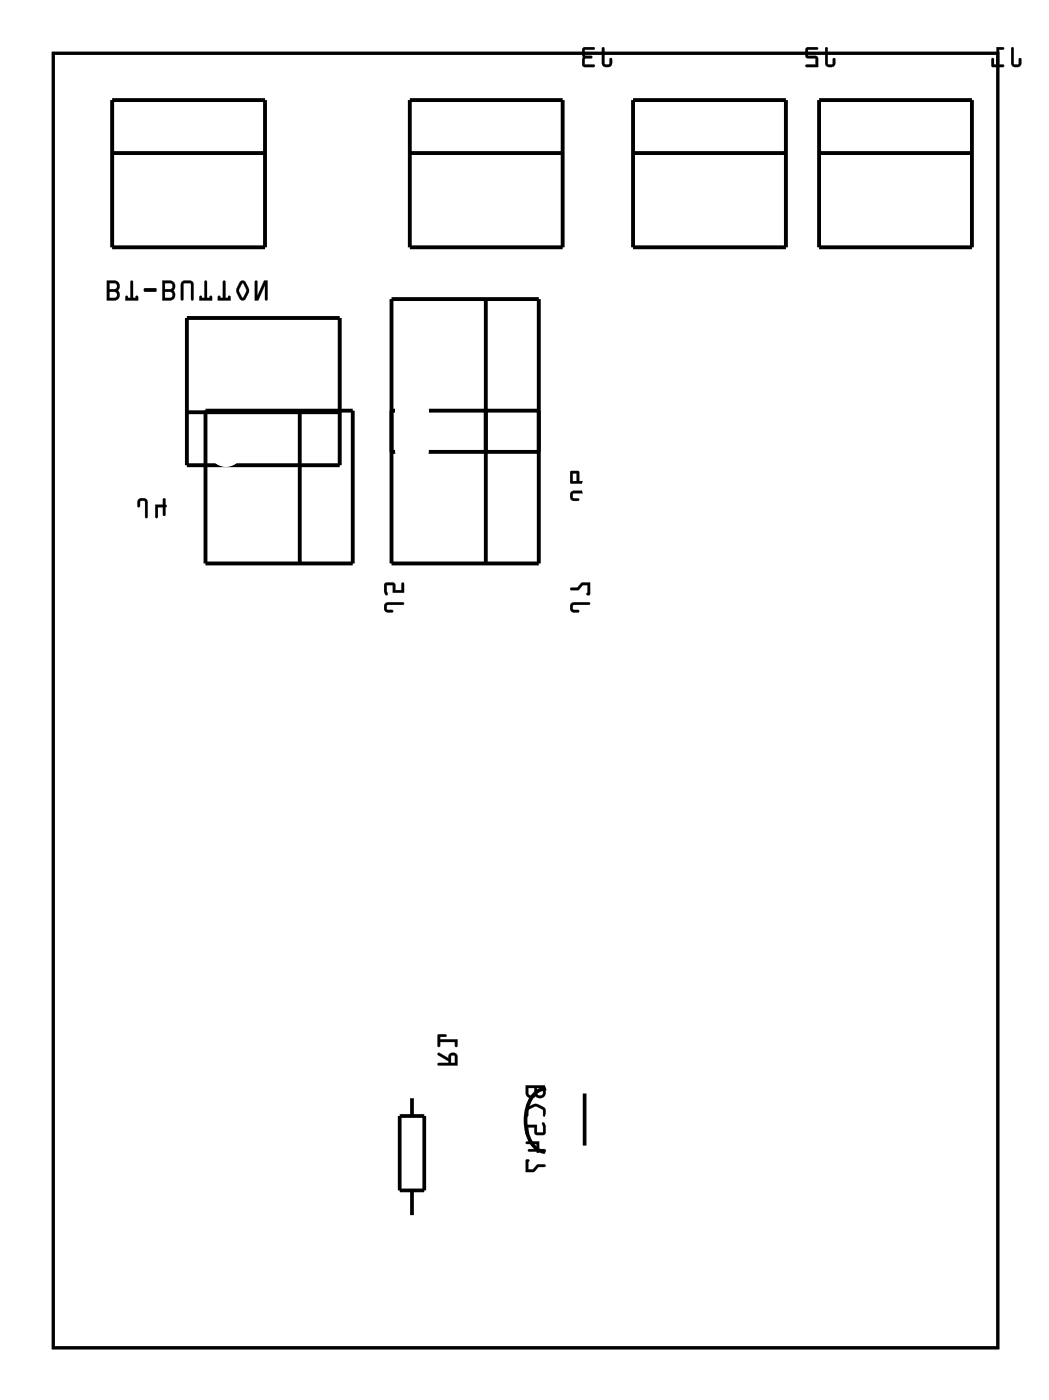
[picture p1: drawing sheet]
<svg xmlns="http://www.w3.org/2000/svg" width="72mm" height="96mm" viewBox="0 0 72 96" stroke-linecap="round" stroke-linejoin="round" font-family="sans-serif">
<path d="M3.6 3.6h64.5v88.4h-64.5z" fill="none" stroke="#000" stroke-width=".2"/>
<g fill="#000">
<path d="M3.6 3.6h64.5v88.4h-64.5zM3.6 3.6v88.4h64.5v-88.4z"/>
<path d="M7.3 19.1v1.4h.5a.4 .4 0 0 0 .4-.2 .4 .4 0 0 0-.1-.5l.1-.3a.37 .37 0 0 0-.4-.4zM7.3 19.2h.5a.39 .39 0 0 1 .3 .2 .39 .39 0 0 1-.1 .4 .39 .39 0 0 1 .1 .4 .39 .39 0 0 1-.3 .3h-.5zM7.5 19.3h.3a.2 .2 0 0 1 .2 .2 .2 .2 0 0 1-.2 .2l-.3 .1zM7.5 19.3v.5h.3a.22 .22 0 0 0 .2-.3 .22 .22 0 0 0-.2-.2zM7.5 19.9h.3a.2 .2 0 0 1 .2 .2 .2 .2 0 0 1-.2 .2h-.3zM7.5 19.9v.5h.3a.22 .22 0 0 0 .2-.3 .22 .22 0 0 0-.2-.2zM8.9 19.2v1.1h-.2a.11 .11 0 0 0 0-.1 .11 .11 0 0 0-.1 0v.3h.8v-.2a.1 .1 0 0 0-.1-.1 .1 .1 0 0 0 0 .1h-.2v-1.1h-.1zM8.9 19.2h.2v1.2h.2l.1-.2v.3h-.8v-.3l.1 .2h.2zM9.8 19.7v.2h.1h.7l.1-.1-.1-.1zM9.9 19.7h.7l.1 .1-.1 .1h-.7zM11.1 19.1v1.4h.5a.4 .4 0 0 0 .4-.2 .4 .4 0 0 0-.2-.5l.2-.3a.37 .37 0 0 0-.4-.4zM11.1 19.2h.5a.39 .39 0 0 1 .3 .2 .39 .39 0 0 1-.1 .4 .39 .39 0 0 1 .1 .4 .39 .39 0 0 1-.3 .3h-.5zM11.3 19.3h.3a.2 .2 0 0 1 .2 .2 .2 .2 0 0 1-.2 .2l-.3 .1zM11.3 19.3v.5h.3a.22 .22 0 0 0 .2-.3 .22 .22 0 0 0-.2-.2zM11.3 19.9h.3a.2 .2 0 0 1 .2 .2 .2 .2 0 0 1-.2 .2h-.3zM11.3 19.9v.5h.3a.22 .22 0 0 0 .2-.3 .22 .22 0 0 0-.2-.2zM12.4 19.2l-.1 .2v1a.1 .1 0 0 0 .1 .1 .1 .1 0 0 0 .1-.1v-1l.1-.1 .4 .1v1a.1 .1 0 0 0 .1 .1 .1 .1 0 0 0 .1-.1v-1.1l-.2-.2zM12.4 19.2h.6l.2 .1v1.2l-.2-.1v-1v-.1l-.5 .1v1v.1h-.1v-1.1zM14 19.2v1.1h-.2a.11 .11 0 0 0-.1-.1 .11 .11 0 0 0-.1 0v.3h.9v-.2a.1 .1 0 0 0-.1-.1 .1 .1 0 0 0-.1 .1h-.2v-1.1zM14 19.2h.1v1.2h.2l.1-.2 .1 .3h-.9l.1-.3 .1 .2h.2zM15.2 19.2v1.1h-.1a.11 .11 0 0 0-.1-.1 .11 .11 0 0 0-.1 0v.3h.8v-.2a.1 .1 0 0 0-.1-.1 .1 .1 0 0 0 0 .1h-.2v-1.1h-.1zM15.2 19.2h.2v1.2h.2l.1-.2v.3h-.8v-.3l.1 .2h.2zM16.4 19.2l-.3 .6 .3 .6a.24 .24 0 0 0 .4 0l.2-.7-.3-.5-.1-.1zM16.4 19.2a.23 .23 0 0 1 .4 .1l.2 .5-.2 .6a.24 .24 0 0 1-.4 0l-.3-.6zM16.5 19.3l.3 .5-.2 .5-.3-.5zM16.5 19.3l-.2 .5 .3 .6 .2-.6-.2-.4zM17.4 19.2v1.3h.2l.5-1v.9a.1 .1 0 0 0 .1 .1 .1 .1 0 0 0 .1-.1v-1.3h-.3l-.4 1.1v-1h-.1zM17.4 19.2h.2v1l.4-1h.3l-.1 1.3-.1-.1v-.9l-.5 1h-.2z"/>
<path d="M7.3 19.2v1.3h.5a.39 .39 0 0 0 .4-.2 .39 .39 0 0 0-.2-.5l.2-.3a.36 .36 0 0 0-.4-.3zM7.5 19.3h.3a.21 .21 0 0 1 .2 .2 .21 .21 0 0 1-.2 .3h-.3zM7.5 19.9h.3a.21 .21 0 0 1 .2 .2 .21 .21 0 0 1-.2 .2h-.3zM8.9 19.2v1.1h-.2v-.1h-.1v.3h.8v-.3h-.1v.1h-.2v-1.1zM9.8 19.7v.2h.1h.7l.1-.1-.1-.1zM11.1 19.2v1.3h.5a.39 .39 0 0 0 .3-.2 .39 .39 0 0 0-.1-.5l.2-.3a.36 .36 0 0 0-.4-.3zM11.3 19.3h.3a.21 .21 0 0 1 .2 .2 .21 .21 0 0 1-.2 .3h-.3zM11.3 19.9h.3a.21 .21 0 0 1 .2 .2 .21 .21 0 0 1-.2 .2h-.3zM12.4 19.2l-.1 .2 .1 1.1h.1v-.1v-1l.5-.1v.1v1l.2 .1v-1.2l-.2-.1zM14 19.2v1.1h-.2v-.1h-.1l-.1 .3h.9l-.1-.3h-.1v.1h-.2v-1.1zM15.2 19.2v1.1h-.2v-.1h-.1v.3h.8v-.3h-.1v.1h-.2v-1.1zM16.4 19.2l-.3 .6 .3 .6a.23 .23 0 0 0 .4 0l.2-.7-.3-.5h-.1zM16.5 19.3l.3 .5-.2 .5-.3-.5zM17.4 19.2v1.3h.2l.5-1v.9l.1 .1 .1-1.3h-.3l-.4 1v-1z"/>
<path d="M41.1 3.2v1.1a.36 .36 0 0 0 .3 .3 .36 .36 0 0 0 .4-.3v-.3h-.1h-.1v.4h-.3v-1.1zM39.8 3.3v1.2l.1 .1h.7v-.2h-.7v-.4h.5v-.1v-.1h-.5v-.4h.6l.1-.1z"/>
<path d="M41.1 3.2v1.1a.37 .37 0 0 0 .3 .3 .37 .37 0 0 0 .4-.3v-.3a.1 .1 0 0 0-.1 0 .1 .1 0 0 0-.1 0v.4h-.3v-1.1zM41.1 3.3h.2v1.1h.3l.1-.4h.1v.3a.35 .35 0 0 1-.4 .3 .35 .35 0 0 1-.3-.3zM39.8 3.3l-.1 1.2 .2 .1h.6a.1 .1 0 0 0 .1-.1 .1 .1 0 0 0-.1-.1h-.6l.1-.4h.4a.1 .1 0 0 0 0-.1 .1 .1 0 0 0 0-.1h-.4l-.1-.4h.6a.1 .1 0 0 0 .1-.1 .1 .1 0 0 0-.1-.1zM39.8 3.3h.8l-.1 .1h-.6v.4h.5v.1v.1h-.5v.4h.7v.2h-.7l-.1-.1z"/>
<path d="M56.4 3.2l-.1 1.1a.36 .36 0 0 0 .4 .3 .36 .36 0 0 0 .3-.3v-.3h-.1l-.1 .4h-.3v-1.1zM55 3.3v.6l.2 .1h.5v.4h-.6l-.1 .1 .9 .1-.1-.7-.6-.1v-.4h.6v-.1z"/>
<path d="M56.4 3.2l-.1 1.1a.37 .37 0 0 0 .4 .3 .37 .37 0 0 0 .3-.3v-.3a.1 .1 0 0 0-.1 0 .1 .1 0 0 0-.1 0v.4h-.3v-1.1zM56.4 3.3h.1v1.1h.3l.1-.4h.1v.3a.35 .35 0 0 1-.3 .3 .35 .35 0 0 1-.4-.3zM55 3.3v.6l.7 .1v.4h-.6a.1 .1 0 0 0-.1 .1 .1 .1 0 0 0 .1 .1h.8l-.1-.7-.6-.1v-.4h.6a.1 .1 0 0 0 .1-.1 .1 .1 0 0 0-.1-.1zM55 3.3h.8v.1h-.7v.4l.7 .1 .1 .7-.9-.1 .1-.1h.6v-.4h-.5l-.2-.1z"/>
<path d="M69.1 3.2l-.1 1.1a.36 .36 0 0 0 .4 .3 .36 .36 0 0 0 .3-.3v-.3h-.1l-.1 .4h-.3v-1.1zM68 3.2v1.2h-.1v-.4h-.2v.5l.8 .1v-.2h-.3v-1h.3v-.1z"/>
<path d="M69.1 3.2l-.1 1.1a.37 .37 0 0 0 .4 .3 .37 .37 0 0 0 .3-.3v-.3a.1 .1 0 0 0-.1 0 .1 .1 0 0 0-.1 0v.4h-.3v-1.1zM69.1 3.3h.1v1.1h.3l.1-.4h.1v.3a.35 .35 0 0 1-.3 .3 .35 .35 0 0 1-.4-.3zM68 3.2v1.2h-.1v-.4a.1 .1 0 0 0-.1 0 .1 .1 0 0 0-.1 0v.6h.8a.1 .1 0 0 0 .1-.1 .1 .1 0 0 0-.1-.1h-.3v-1h.3a.1 .1 0 0 0 .1-.1 .1 .1 0 0 0-.1-.1zM68 3.2l.5 .1v.1h-.3v1h.3v.2l-.8-.1v-.5h.1v.4h.2z"/>
<path d="M9.5 34.1l-.1 .5a.1 .1 0 0 0 .1 .1 .1 .1 0 0 0 .1-.1v-.4h.3v1.1a.1 .1 0 0 0 .1 .1 .1 .1 0 0 0 .1-.1v-1.1l-.3-.2zM9.5 34.1l.3-.1 .3 .2-.1 1.2-.1-.1v-1.1h-.3l-.1 .4h-.1v-.3zM10.6 34.5v.8a.1 .1 0 0 0 .1 .1 .1 .1 0 0 0 .1-.1v-.7h.3v.5a.1 .1 0 0 0 .1 .1 .1 .1 0 0 0 .1-.1v-.4a.09 .09 0 0 0 .1-.1 .09 .09 0 0 0-.1-.1v-.4a.1 .1 0 0 0-.1-.1 .1 .1 0 0 0-.1 .1v.4zM10.6 34.5h.5v-.4h.2v.4l.1 .1h-.1v.6h-.2v-.6h-.3v.7l-.2 .1z"/>
<path d="M9.5 34.1l-.1 .2v.3h.2v-.4l.3 .1v1l.1 .1 .1-1.2-.3-.2zM10.6 34.5v.9l.2-.1v-.7h.3v.6h.2v-.6h.1l-.1-.1v-.5l-.2 .1v.4z"/>
<path d="M39 33.6l-.1 .4 .3 .2h.3v-.1v-.1h-.4l.1-.3h1l.1-.1-.1-.1h-1zM38.9 32.2l.1 .8h1.3l-.1-.2-.1 .1h-.6v-.7zM39.1 32.3h.3v.6h-.3z"/>
<path d="M39 33.6l-.1 .2 .1 .3 .5 .1a.1 .1 0 0 0 .1-.1 .1 .1 0 0 0-.1-.1h-.4v-.3h1.1a.1 .1 0 0 0 .1-.1 .1 .1 0 0 0-.1-.1h-1zM39 33.6l.2-.1h1l.1 .1-.1 .1h-1.1v.3l.4 .1v.1h-.3l-.3-.2zM38.9 32.2l.1 .8h1.2l.1-.1a.09 .09 0 0 0-.1-.1 .09 .09 0 0 0-.1 .1h-.6v-.7zM39 32.2h.5v.7h.6l.1-.1 .1 .2h-1.3zM39.1 32.3h.3v.6h-.3zM39.1 32.3v.6h.3v-.6z"/>
<path d="M26.3 41.2l-.1 .5 .3 .1h.3v-.1l-.4-.1 .1-.3h1l.1-.1-.1-.1h-1zM26.3 39.8l-.1 .6a.15 .15 0 0 0 0 .2 .16 .16 0 0 0 .3-.1l-.1-.5h.4v.5h.8v-.7h-.2v.5h-.4v-.4l-.1-.1z"/>
<path d="M26.3 41.2l-.1 .2 .1 .4h.5a.1 .1 0 0 0 .1-.1 .1 .1 0 0 0-.1-.1h-.4v-.3h1.1a.1 .1 0 0 0 .1-.1 .1 .1 0 0 0-.1-.1h-1zM26.3 41.2l.2-.1h1l.1 .1-.1 .1h-1.1v.3l.4 .1v.1h-.3l-.3-.1zM26.3 39.8l-.1 .6 .1 .2a.1 .1 0 0 0 .1 .1 .11 .11 0 0 0 .1-.2l-.1-.5h.4v.5h.8v-.6a.1 .1 0 0 0-.1-.1 .1 .1 0 0 0-.1 .1v.4h-.4v-.4l-.1-.1zM26.3 39.8h.6l.1 .1v.4h.4v-.5h.1l.1 .7h-.8v-.6h-.4l.1 .7h-.2l-.1-.2z"/>
<path d="M39 41.2l-.1 .5 .3 .1h.3v-.1l-.4-.1 .1-.3h1l.1-.1-.1-.1h-1zM38.9 40.2l.1 .1h.5l.3-.3h.3l-.1 .6h.3v-.8h-.6l-.3 .3z"/>
<path d="M39 41.2l-.1 .2 .1 .4h.5a.1 .1 0 0 0 .1-.1 .1 .1 0 0 0-.1-.1h-.4v-.3h1.1a.1 .1 0 0 0 .1-.1 .1 .1 0 0 0-.1-.1h-1zM39 41.2l.2-.1h1l.1 .1-.1 .1h-1.1v.3l.4 .1v.1h-.3l-.3-.1zM38.9 40.1l.1 .2h.5l.3-.3h.3v.5l-.1 .1h.3v-.8h-.6l-.3 .3zM39 40.2l.4-.1 .3-.3h.6v.8h-.3l.1-.7h-.3l-.3 .4h-.5z"/>
<path d="M29.9 71.9v.2l.7 .4v.1h-.7v.1l.1 .1h1.2v-.6a.32 .32 0 0 0-.3-.3 .32 .32 0 0 0-.3 .4zM30.8 72.1h.2l.1 .5h-.3zM29.9 70.7v.8l.1-.1v-.2h1.1v.2h.1v-.4h-1.2v-.2h.4l.1-.1z"/>
<path d="M29.9 71.9v.2l.7 .4v.1h-.6a.1 .1 0 0 0-.1 .1 .1 .1 0 0 0 .1 .1h1.2v-.6a.32 .32 0 0 0-.3-.3 .32 .32 0 0 0-.3 .4l-.6-.4zM29.9 71.9h.1l.6 .4a.31 .31 0 0 1 .3-.4 .31 .31 0 0 1 .3 .3v.6h-1.2l-.1-.1v-.1h.7v-.1l-.7-.4zM30.8 72.1h.2l.1 .5h-.3zM30.8 72.1v.5h.3v-.5zM29.9 70.6v.8a.1 .1 0 0 0 .1 .1 .1 .1 0 0 0 .1-.1l-.1-.2h1.1l-.1 .2a.1 .1 0 0 0 .1 .1 .1 .1 0 0 0 .1-.1v-.4h-1.2v-.2h.4a.1 .1 0 0 0 .1-.1 .1 .1 0 0 0-.1-.1zM29.9 70.7h.6l-.1 .1h-.4v.2h1.2v.4h-.1v-.3h-1.1v.3l-.1 .1z"/>
<path d="M35.9 74.1v.5a.39 .39 0 0 0 .3 .4 .39 .39 0 0 0 .4-.1l.3 .1a.36 .36 0 0 0 .4-.4v-.5zM36.7 74.3h.4v.3a.21 .21 0 0 1-.2 .2 .21 .21 0 0 1-.2-.2zM36.1 74.3h.4v.3a.21 .21 0 0 1-.2 .2 .21 .21 0 0 1-.2-.2zM36 75.6l-.1 .2v.4h.2v-.4l.5-.2 .5 .2v.4h.1h.1a.6 .6 0 0 0-.6-.8h-.3zM35.9 76.8v.6l.1 .1 .1-.1v-.4h.4v.4l.1 .1h.5l.2-.2v-.4a.15 .15 0 0 0-.1-.2 .15 .15 0 0 0-.2 .1l.1 .5h-.4v-.5zM35.9 78v.1h.7v.4h-.5v.1h.5l.1 .1 .1-.1h.4v-.1h-.4v-.6zM35.9 79.2v.8h.6l.3-.3 .4-.1v-.1h-.5l-.3 .4h-.3v-.7z"/>
<path d="M35.9 74.1v.5a.4 .4 0 0 0 .2 .4 .4 .4 0 0 0 .5-.1l.3 .1a.37 .37 0 0 0 .4-.4v-.5zM35.9 74.1h1.4l-.1 .5a.39 .39 0 0 1-.2 .4 .39 .39 0 0 1-.4-.1 .39 .39 0 0 1-.4 .1 .39 .39 0 0 1-.3-.4zM36.7 74.3h.4v.3a.2 .2 0 0 1-.2 .2 .2 .2 0 0 1-.2-.2zM36.6 74.3v.3a.22 .22 0 0 0 .3 .2 .22 .22 0 0 0 .2-.2v-.3zM36.1 74.3h.4v.3a.2 .2 0 0 1-.2 .2 .2 .2 0 0 1-.2-.2zM36.1 74.3v.3a.22 .22 0 0 0 .2 .2 .22 .22 0 0 0 .2-.2v-.3zM36 75.6l-.1 .6a.1 .1 0 0 0 .1 .1 .1 .1 0 0 0 .1-.1v-.4l.5-.2 .5 .2v.4a.1 .1 0 0 0 .1 .1 .1 .1 0 0 0 .1-.1l-.1-.5-.4-.3h-.3zM36 75.6l.4-.2a.83 .83 0 0 1 .8 .4v.4h-.1v-.4l-.4-.2h-.2l-.4 .2v.4h-.1h-.1v-.4zM35.9 76.8v.6a.1 .1 0 0 0 .1 .1 .1 .1 0 0 0 .1-.1v-.4h.4v.5h.6l.2-.2-.1-.6a.1 .1 0 0 0-.1-.1 .11 .11 0 0 0-.1 .2l.1 .5h-.4v-.5zM35.9 76.8h.8l-.1 .5h.5l-.1-.6h.1l.1 .2v.5l-.1 .1h-.5l-.1-.1v-.4h-.4v.5h-.2zM35.9 78v.1h.7v.4h-.5a.1 .1 0 0 0-.1 .1 .1 .1 0 0 0 .1 .1l.5-.1a.09 .09 0 0 0 .1 .1 .09 .09 0 0 0 .1-.1l.4 .1a.1 .1 0 0 0 .1-.1 .1 .1 0 0 0-.1-.1h-.4v-.6zM35.9 78l.9-.1v.6h.4v.1h-.4l-.1 .1-.1-.1h-.5v-.1h.5v-.4h-.7zM35.9 79.2v.8h.6l.3-.3h.4a.1 .1 0 0 0 .1-.1 .1 .1 0 0 0-.1-.1h-.5l-.3 .4h-.3v-.6v-.1zM35.9 79.2h.2v.7h.3l.3-.4h.5v.1l-.4 .1-.3 .3h-.6z"/>
</g>
<g fill="none" stroke="#000" stroke-width=".26">
<path d="M7.7 6.8h10.4v10.1h-10.4zM7.7 10.5h10.4M28 6.8h10.4v10.1h-10.4zM28 10.5h10.4M43.2 6.8h10.5v10.1h-10.5zM43.2 10.5h10.5M55.9 6.8h10.5v10.1h-10.5zM55.9 10.5h10.5M12.8 21.7h10.4v10.1h-10.4zM12.8 28.2h10.4M14 28h10.1v10.5h-10.1zM20.5 28v10.5"/>
<path d="M26.7 28h10.1M26.7 20.4h10.1v18.1h-10.1zM26.7 30.9h10.1M33.2 20.4v18.1"/>
</g>
<path d="M27.3 76.2h1.7v5.1h-1.7zM28.1 74.9v1.3M37.2 74.4a1.38 1.38 0 0 0-1.1 1 2.99 2.99 0 0 0 .4 3l.3 .2 .4 .1M39.9 74.7v3.5M28.1 81.3v1.8" fill="none" stroke="#000" stroke-width=".25"/>
<circle cx="45.9" cy="53.6" r=".45" fill="#fff"/>
<circle cx="45.9" cy="53.6" r=".45" fill="none" stroke="#fff" stroke-width=".58"/>
<circle cx="23.1" cy="48.5" r=".45" fill="#fff"/>
<circle cx="23.1" cy="48.5" r=".45" fill="none" stroke="#fff" stroke-width=".58"/>
<circle cx="23.1" cy="51.1" r=".45" fill="#fff"/>
<circle cx="23.1" cy="51.1" r=".45" fill="none" stroke="#fff" stroke-width=".58"/>
<circle cx="23.1" cy="53.6" r=".45" fill="#fff"/>
<circle cx="23.1" cy="53.6" r=".45" fill="none" stroke="#fff" stroke-width=".58"/>
<circle cx="23.1" cy="56.1" r=".45" fill="#fff"/>
<circle cx="23.1" cy="56.1" r=".45" fill="none" stroke="#fff" stroke-width=".58"/>
<circle cx="23.1" cy="58.7" r=".45" fill="#fff"/>
<circle cx="23.1" cy="58.7" r=".45" fill="none" stroke="#fff" stroke-width=".58"/>
<circle cx="45.9" cy="51.1" r=".45" fill="#fff"/>
<circle cx="45.9" cy="51.1" r=".45" fill="none" stroke="#fff" stroke-width=".58"/>
<circle cx="45.9" cy="48.5" r=".45" fill="#fff"/>
<circle cx="45.9" cy="48.5" r=".45" fill="none" stroke="#fff" stroke-width=".58"/>
<circle cx="45.9" cy="56.1" r=".45" fill="#fff"/>
<circle cx="45.9" cy="56.1" r=".45" fill="none" stroke="#fff" stroke-width=".58"/>
<circle cx="23.1" cy="61.2" r=".45" fill="#fff"/>
<circle cx="23.1" cy="61.2" r=".45" fill="none" stroke="#fff" stroke-width=".58"/>
<circle cx="23.1" cy="63.8" r=".45" fill="#fff"/>
<circle cx="23.1" cy="63.8" r=".45" fill="none" stroke="#fff" stroke-width=".58"/>
<circle cx="23.1" cy="66.3" r=".45" fill="#fff"/>
<circle cx="23.1" cy="66.3" r=".45" fill="none" stroke="#fff" stroke-width=".58"/>
<circle cx="23.1" cy="68.8" r=".45" fill="#fff"/>
<circle cx="23.1" cy="68.8" r=".45" fill="none" stroke="#fff" stroke-width=".58"/>
<circle cx="23.1" cy="71.4" r=".45" fill="#fff"/>
<circle cx="23.1" cy="71.4" r=".45" fill="none" stroke="#fff" stroke-width=".58"/>
<circle cx="23.1" cy="73.9" r=".45" fill="#fff"/>
<circle cx="23.1" cy="73.9" r=".45" fill="none" stroke="#fff" stroke-width=".58"/>
<circle cx="23.1" cy="76.4" r=".45" fill="#fff"/>
<circle cx="23.1" cy="76.4" r=".45" fill="none" stroke="#fff" stroke-width=".58"/>
<circle cx="23.1" cy="79" r=".45" fill="#fff"/>
<circle cx="23.1" cy="79" r=".45" fill="none" stroke="#fff" stroke-width=".58"/>
<circle cx="23.1" cy="81.5" r=".45" fill="#fff"/>
<circle cx="23.1" cy="81.5" r=".45" fill="none" stroke="#fff" stroke-width=".58"/>
<circle cx="23.1" cy="84" r=".45" fill="#fff"/>
<circle cx="23.1" cy="84" r=".45" fill="none" stroke="#fff" stroke-width=".58"/>
<circle cx="45.9" cy="66.3" r=".45" fill="#fff"/>
<circle cx="45.9" cy="66.3" r=".45" fill="none" stroke="#fff" stroke-width=".58"/>
<circle cx="45.9" cy="68.8" r=".45" fill="#fff"/>
<circle cx="45.9" cy="68.8" r=".45" fill="none" stroke="#fff" stroke-width=".58"/>
<circle cx="45.9" cy="71.4" r=".45" fill="#fff"/>
<circle cx="45.9" cy="71.4" r=".45" fill="none" stroke="#fff" stroke-width=".58"/>
<circle cx="45.9" cy="73.9" r=".45" fill="#fff"/>
<circle cx="45.9" cy="73.9" r=".45" fill="none" stroke="#fff" stroke-width=".58"/>
<circle cx="45.9" cy="76.4" r=".45" fill="#fff"/>
<circle cx="45.9" cy="76.4" r=".45" fill="none" stroke="#fff" stroke-width=".58"/>
<circle cx="45.9" cy="79" r=".45" fill="#fff"/>
<circle cx="45.9" cy="79" r=".45" fill="none" stroke="#fff" stroke-width=".58"/>
<circle cx="45.9" cy="81.5" r=".45" fill="#fff"/>
<circle cx="45.9" cy="81.5" r=".45" fill="none" stroke="#fff" stroke-width=".58"/>
<circle cx="45.9" cy="84" r=".45" fill="#fff"/>
<circle cx="45.9" cy="84" r=".45" fill="none" stroke="#fff" stroke-width=".58"/>
<circle cx="45.9" cy="58.7" r=".45" fill="#fff"/>
<circle cx="45.9" cy="58.7" r=".45" fill="none" stroke="#fff" stroke-width=".58"/>
<circle cx="45.9" cy="61.2" r=".45" fill="#fff"/>
<circle cx="45.9" cy="61.2" r=".45" fill="none" stroke="#fff" stroke-width=".58"/>
<circle cx="45.9" cy="63.8" r=".45" fill="#fff"/>
<circle cx="45.9" cy="63.8" r=".45" fill="none" stroke="#fff" stroke-width=".58"/>
<circle cx="58.6" cy="61.2" r=".72" fill="#fff"/>
<circle cx="58.6" cy="61.2" r=".72" fill="none" stroke="#fff" stroke-width=".69" stroke-linecap="butt"/>
<path d="M57.7 60.3h1.8v1.9h-1.8zM58.1 61.2a.51 .51 0 0 0 1 0 .51 .51 0 0 0-1 0z" fill="#fff"/>
<g fill="none" stroke="#fff" stroke-width=".25">
<path d="M57.7 60.3h1.8v1.9h-1.8z"/>
<circle cx="58.6" cy="61.2" r=".51"/>
</g>
<circle cx="58.6" cy="63.8" r=".72" fill="#fff"/>
<circle cx="58.6" cy="63.8" r=".72" fill="none" stroke="#fff" stroke-width=".69" stroke-linecap="butt"/>
<circle cx="58.6" cy="66.3" r=".72" fill="#fff"/>
<circle cx="58.6" cy="66.3" r=".72" fill="none" stroke="#fff" stroke-width=".69" stroke-linecap="butt"/>
<circle cx="58.6" cy="68.8" r=".72" fill="#fff"/>
<circle cx="58.6" cy="68.8" r=".72" fill="none" stroke="#fff" stroke-width=".69" stroke-linecap="butt"/>
<circle cx="58.6" cy="71.4" r=".72" fill="#fff"/>
<circle cx="58.6" cy="71.4" r=".72" fill="none" stroke="#fff" stroke-width=".69" stroke-linecap="butt"/>
<circle cx="58.6" cy="73.9" r=".72" fill="#fff"/>
<circle cx="58.6" cy="73.9" r=".72" fill="none" stroke="#fff" stroke-width=".69" stroke-linecap="butt"/>
<circle cx="13.1" cy="61.2" r=".72" fill="#fff"/>
<circle cx="13.1" cy="61.2" r=".72" fill="none" stroke="#fff" stroke-width=".69" stroke-linecap="butt"/>
<path d="M12.2 60.3h1.9v1.9h-1.9zM12.6 61.2a.51 .51 0 0 0 1 0 .51 .51 0 0 0-1 0z" fill="#fff"/>
<g fill="none" stroke="#fff" stroke-width=".25">
<path d="M12.2 60.3h1.9v1.9h-1.9z"/>
<circle cx="13.1" cy="61.2" r=".51"/>
</g>
<circle cx="12.9" cy="63.8" r=".72" fill="#fff"/>
<circle cx="12.9" cy="63.8" r=".72" fill="none" stroke="#fff" stroke-width=".69" stroke-linecap="butt"/>
<circle cx="13.1" cy="66.3" r=".72" fill="#fff"/>
<circle cx="13.1" cy="66.3" r=".72" fill="none" stroke="#fff" stroke-width=".69" stroke-linecap="butt"/>
<circle cx="12.9" cy="48.5" r=".72" fill="#fff"/>
<circle cx="12.9" cy="48.5" r=".72" fill="none" stroke="#fff" stroke-width=".69" stroke-linecap="butt"/>
<path d="M11.9 47.6h1.9v1.9h-1.9zM12.4 48.5a.51 .51 0 0 0 1 0 .51 .51 0 0 0-1 0z" fill="#fff"/>
<g fill="none" stroke="#fff" stroke-width=".25">
<path d="M11.9 47.6h1.9v1.9h-1.9z"/>
<circle cx="12.9" cy="48.5" r=".51"/>
</g>
<circle cx="12.6" cy="51.1" r=".72" fill="#fff"/>
<circle cx="12.6" cy="51.1" r=".72" fill="none" stroke="#fff" stroke-width=".69" stroke-linecap="butt"/>
<circle cx="12.9" cy="53.6" r=".72" fill="#fff"/>
<circle cx="12.9" cy="53.6" r=".72" fill="none" stroke="#fff" stroke-width=".69" stroke-linecap="butt"/>
<circle cx="12.6" cy="56.1" r=".72" fill="#fff"/>
<circle cx="12.6" cy="56.1" r=".72" fill="none" stroke="#fff" stroke-width=".69" stroke-linecap="butt"/>
<circle cx="56.3" cy="46" r=".72" fill="#fff"/>
<circle cx="56.3" cy="46" r=".72" fill="none" stroke="#fff" stroke-width=".69" stroke-linecap="butt"/>
<path d="M55.4 45h1.9v1.9h-1.9zM55.8 46a.51 .51 0 0 0 1 0 .51 .51 0 0 0-1 0z" fill="#fff"/>
<g fill="none" stroke="#fff" stroke-width=".25">
<path d="M55.4 45h1.9v1.9h-1.9z"/>
<circle cx="56.3" cy="46" r=".51"/>
</g>
<circle cx="56.1" cy="48.5" r=".72" fill="#fff"/>
<circle cx="56.1" cy="48.5" r=".72" fill="none" stroke="#fff" stroke-width=".69" stroke-linecap="butt"/>
<circle cx="56.3" cy="51.1" r=".72" fill="#fff"/>
<circle cx="56.3" cy="51.1" r=".72" fill="none" stroke="#fff" stroke-width=".69" stroke-linecap="butt"/>
<circle cx="56.1" cy="53.6" r=".72" fill="#fff"/>
<circle cx="56.1" cy="53.6" r=".72" fill="none" stroke="#fff" stroke-width=".69" stroke-linecap="butt"/>
<path d="M14.7 14.7h1.5v1.6h-1.5z" fill="#fff"/>
<path d="M14.7 14.7h1.5v1.6h-1.5z" fill="none" stroke="#fff" stroke-width=".76" stroke-linecap="butt"/>
<circle cx="15.4" cy="15.5" r=".76" fill="#fff"/>
<circle cx="15.4" cy="15.5" r=".76" fill="none" stroke="#fff" stroke-width=".76" stroke-linecap="butt"/>
<circle cx="10.3" cy="15.5" r=".76" fill="#fff"/>
<circle cx="10.3" cy="15.5" r=".76" fill="none" stroke="#fff" stroke-width=".76" stroke-linecap="butt"/>
<path d="M14.7 14.7h1.5v1.6h-1.5z" fill="#fff"/>
<path d="M14.7 14.7h1.5v1.6h-1.5z" fill="none" stroke="#fff" stroke-width=".76" stroke-linecap="butt"/>
<circle cx="15.4" cy="15.5" r=".76" fill="#fff"/>
<circle cx="15.4" cy="15.5" r=".76" fill="none" stroke="#fff" stroke-width=".76" stroke-linecap="butt"/>
<circle cx="10.3" cy="15.5" r=".76" fill="#fff"/>
<circle cx="10.3" cy="15.5" r=".76" fill="none" stroke="#fff" stroke-width=".76" stroke-linecap="butt"/>
<path d="M62.9 14.7h1.5v1.6h-1.5z" fill="#fff"/>
<path d="M62.9 14.7h1.5v1.6h-1.5z" fill="none" stroke="#fff" stroke-width=".76" stroke-linecap="butt"/>
<circle cx="63.7" cy="15.5" r=".76" fill="#fff"/>
<circle cx="63.7" cy="15.5" r=".76" fill="none" stroke="#fff" stroke-width=".76" stroke-linecap="butt"/>
<circle cx="58.6" cy="15.5" r=".76" fill="#fff"/>
<circle cx="58.6" cy="15.5" r=".76" fill="none" stroke="#fff" stroke-width=".76" stroke-linecap="butt"/>
<path d="M62.9 14.7h1.5v1.6h-1.5z" fill="#fff"/>
<path d="M62.9 14.7h1.5v1.6h-1.5z" fill="none" stroke="#fff" stroke-width=".76" stroke-linecap="butt"/>
<circle cx="63.7" cy="15.5" r=".76" fill="#fff"/>
<circle cx="63.7" cy="15.5" r=".76" fill="none" stroke="#fff" stroke-width=".76" stroke-linecap="butt"/>
<circle cx="58.6" cy="15.5" r=".76" fill="#fff"/>
<circle cx="58.6" cy="15.5" r=".76" fill="none" stroke="#fff" stroke-width=".76" stroke-linecap="butt"/>
<path d="M27.4 35h1.5v1.6h-1.5z" fill="#fff"/>
<path d="M27.4 35h1.5v1.6h-1.5z" fill="none" stroke="#fff" stroke-width=".76" stroke-linecap="butt"/>
<circle cx="28.1" cy="35.8" r=".76" fill="#fff"/>
<circle cx="28.1" cy="35.8" r=".76" fill="none" stroke="#fff" stroke-width=".76" stroke-linecap="butt"/>
<circle cx="28.1" cy="30.7" r=".76" fill="#fff"/>
<circle cx="28.1" cy="30.7" r=".76" fill="none" stroke="#fff" stroke-width=".76" stroke-linecap="butt"/>
<path d="M27.4 35h1.5v1.6h-1.5z" fill="#fff"/>
<path d="M27.4 35h1.5v1.6h-1.5z" fill="none" stroke="#fff" stroke-width=".76" stroke-linecap="butt"/>
<circle cx="28.1" cy="35.8" r=".76" fill="#fff"/>
<circle cx="28.1" cy="35.8" r=".76" fill="none" stroke="#fff" stroke-width=".76" stroke-linecap="butt"/>
<circle cx="28.1" cy="30.7" r=".76" fill="#fff"/>
<circle cx="28.1" cy="30.7" r=".76" fill="none" stroke="#fff" stroke-width=".76" stroke-linecap="butt"/>
<path d="M14.7 35h1.5v1.6h-1.5z" fill="#fff"/>
<path d="M14.7 35h1.5v1.6h-1.5z" fill="none" stroke="#fff" stroke-width=".76" stroke-linecap="butt"/>
<circle cx="15.4" cy="35.8" r=".76" fill="#fff"/>
<circle cx="15.4" cy="35.8" r=".76" fill="none" stroke="#fff" stroke-width=".76" stroke-linecap="butt"/>
<circle cx="15.4" cy="30.7" r=".76" fill="#fff"/>
<circle cx="15.4" cy="30.7" r=".76" fill="none" stroke="#fff" stroke-width=".76" stroke-linecap="butt"/>
<path d="M14.7 35h1.5v1.6h-1.5z" fill="#fff"/>
<path d="M14.7 35h1.5v1.6h-1.5z" fill="none" stroke="#fff" stroke-width=".76" stroke-linecap="butt"/>
<circle cx="15.4" cy="35.8" r=".76" fill="#fff"/>
<circle cx="15.4" cy="35.8" r=".76" fill="none" stroke="#fff" stroke-width=".76" stroke-linecap="butt"/>
<circle cx="15.4" cy="30.7" r=".76" fill="#fff"/>
<circle cx="15.4" cy="30.7" r=".76" fill="none" stroke="#fff" stroke-width=".76" stroke-linecap="butt"/>
<path d="M27.4 27.4h1.5v1.6h-1.5z" fill="#fff"/>
<path d="M27.4 27.4h1.5v1.6h-1.5z" fill="none" stroke="#fff" stroke-width=".76" stroke-linecap="butt"/>
<circle cx="28.1" cy="28.2" r=".76" fill="#fff"/>
<circle cx="28.1" cy="28.2" r=".76" fill="none" stroke="#fff" stroke-width=".76" stroke-linecap="butt"/>
<circle cx="28.1" cy="23.1" r=".76" fill="#fff"/>
<circle cx="28.1" cy="23.1" r=".76" fill="none" stroke="#fff" stroke-width=".76" stroke-linecap="butt"/>
<path d="M27.4 27.4h1.5v1.6h-1.5z" fill="#fff"/>
<path d="M27.4 27.4h1.5v1.6h-1.5z" fill="none" stroke="#fff" stroke-width=".76" stroke-linecap="butt"/>
<circle cx="28.1" cy="28.2" r=".76" fill="#fff"/>
<circle cx="28.1" cy="28.2" r=".76" fill="none" stroke="#fff" stroke-width=".76" stroke-linecap="butt"/>
<circle cx="28.1" cy="23.1" r=".76" fill="#fff"/>
<circle cx="28.1" cy="23.1" r=".76" fill="none" stroke="#fff" stroke-width=".76" stroke-linecap="butt"/>
<path d="M50.2 14.7h1.5v1.6h-1.5z" fill="#fff"/>
<path d="M50.2 14.7h1.5v1.6h-1.5z" fill="none" stroke="#fff" stroke-width=".76" stroke-linecap="butt"/>
<circle cx="51" cy="15.5" r=".76" fill="#fff"/>
<circle cx="51" cy="15.5" r=".76" fill="none" stroke="#fff" stroke-width=".76" stroke-linecap="butt"/>
<circle cx="45.9" cy="15.5" r=".76" fill="#fff"/>
<circle cx="45.9" cy="15.5" r=".76" fill="none" stroke="#fff" stroke-width=".76" stroke-linecap="butt"/>
<path d="M50.2 14.7h1.5v1.6h-1.5z" fill="#fff"/>
<path d="M50.2 14.7h1.5v1.6h-1.5z" fill="none" stroke="#fff" stroke-width=".76" stroke-linecap="butt"/>
<circle cx="51" cy="15.5" r=".76" fill="#fff"/>
<circle cx="51" cy="15.5" r=".76" fill="none" stroke="#fff" stroke-width=".76" stroke-linecap="butt"/>
<circle cx="45.9" cy="15.5" r=".76" fill="#fff"/>
<circle cx="45.9" cy="15.5" r=".76" fill="none" stroke="#fff" stroke-width=".76" stroke-linecap="butt"/>
<path d="M14.7 22.3h1.5v1.6h-1.5z" fill="#fff"/>
<path d="M14.7 22.3h1.5v1.6h-1.5z" fill="none" stroke="#fff" stroke-width=".76" stroke-linecap="butt"/>
<circle cx="15.4" cy="23.1" r=".76" fill="#fff"/>
<circle cx="15.4" cy="23.1" r=".76" fill="none" stroke="#fff" stroke-width=".76" stroke-linecap="butt"/>
<circle cx="20.5" cy="23.1" r=".76" fill="#fff"/>
<circle cx="20.5" cy="23.1" r=".76" fill="none" stroke="#fff" stroke-width=".76" stroke-linecap="butt"/>
<path d="M14.7 22.3h1.5v1.6h-1.5z" fill="#fff"/>
<path d="M14.7 22.3h1.5v1.6h-1.5z" fill="none" stroke="#fff" stroke-width=".76" stroke-linecap="butt"/>
<circle cx="15.4" cy="23.1" r=".76" fill="#fff"/>
<circle cx="15.4" cy="23.1" r=".76" fill="none" stroke="#fff" stroke-width=".76" stroke-linecap="butt"/>
<circle cx="20.5" cy="23.1" r=".76" fill="#fff"/>
<circle cx="20.5" cy="23.1" r=".76" fill="none" stroke="#fff" stroke-width=".76" stroke-linecap="butt"/>
<path d="M35 14.7h1.5v1.6h-1.5z" fill="#fff"/>
<path d="M35 14.7h1.5v1.6h-1.5z" fill="none" stroke="#fff" stroke-width=".76" stroke-linecap="butt"/>
<circle cx="35.7" cy="15.5" r=".76" fill="#fff"/>
<circle cx="35.7" cy="15.5" r=".76" fill="none" stroke="#fff" stroke-width=".76" stroke-linecap="butt"/>
<circle cx="30.7" cy="15.5" r=".76" fill="#fff"/>
<circle cx="30.7" cy="15.5" r=".76" fill="none" stroke="#fff" stroke-width=".76" stroke-linecap="butt"/>
<path d="M35 14.7h1.5v1.6h-1.5z" fill="#fff"/>
<path d="M35 14.7h1.5v1.6h-1.5z" fill="none" stroke="#fff" stroke-width=".76" stroke-linecap="butt"/>
<circle cx="35.7" cy="15.5" r=".76" fill="#fff"/>
<circle cx="35.7" cy="15.5" r=".76" fill="none" stroke="#fff" stroke-width=".76" stroke-linecap="butt"/>
<circle cx="30.7" cy="15.5" r=".76" fill="#fff"/>
<circle cx="30.7" cy="15.5" r=".76" fill="none" stroke="#fff" stroke-width=".76" stroke-linecap="butt"/>
<circle cx="63.9" cy="35.8" r=".74" fill="#fff"/>
<circle cx="63.9" cy="35.8" r=".74" fill="none" stroke="#fff" stroke-width=".76" stroke-linecap="butt"/>
<circle cx="63.9" cy="21.8" r=".74" fill="#fff"/>
<circle cx="63.9" cy="21.8" r=".74" fill="none" stroke="#fff" stroke-width=".76" stroke-linecap="butt"/>
<circle cx="40.8" cy="35.8" r=".74" fill="#fff"/>
<circle cx="40.8" cy="35.8" r=".74" fill="none" stroke="#fff" stroke-width=".76" stroke-linecap="butt"/>
<circle cx="40.8" cy="33.3" r=".74" fill="#fff"/>
<circle cx="40.8" cy="33.3" r=".74" fill="none" stroke="#fff" stroke-width=".76" stroke-linecap="butt"/>
<circle cx="40.8" cy="24.4" r=".74" fill="#fff"/>
<circle cx="40.8" cy="24.4" r=".74" fill="none" stroke="#fff" stroke-width=".76" stroke-linecap="butt"/>
<circle cx="40.8" cy="21.8" r=".74" fill="#fff"/>
<circle cx="40.8" cy="21.8" r=".74" fill="none" stroke="#fff" stroke-width=".76" stroke-linecap="butt"/>
<circle cx="28.1" cy="84.1" r=".7" fill="#fff"/>
<circle cx="28.1" cy="84.1" r=".7" fill="none" stroke="#fff" stroke-width=".76" stroke-linecap="butt"/>
<circle cx="28.1" cy="73.9" r=".7" fill="#fff"/>
<circle cx="28.1" cy="73.9" r=".7" fill="none" stroke="#fff" stroke-width=".76" stroke-linecap="butt"/>
<circle cx="28.1" cy="84.1" r=".7" fill="#fff"/>
<circle cx="28.1" cy="84.1" r=".7" fill="none" stroke="#fff" stroke-width=".76" stroke-linecap="butt"/>
<circle cx="28.1" cy="73.9" r=".7" fill="#fff"/>
<circle cx="28.1" cy="73.9" r=".7" fill="none" stroke="#fff" stroke-width=".76" stroke-linecap="butt"/>
<circle cx="38.3" cy="79" r=".7" fill="#fff"/>
<circle cx="38.3" cy="79" r=".7" fill="none" stroke="#fff" stroke-width=".76" stroke-linecap="butt"/>
<circle cx="38.3" cy="76.5" r=".7" fill="#fff"/>
<circle cx="38.3" cy="76.5" r=".7" fill="none" stroke="#fff" stroke-width=".76" stroke-linecap="butt"/>
<circle cx="38.3" cy="73.9" r=".7" fill="#fff"/>
<circle cx="38.3" cy="73.9" r=".7" fill="none" stroke="#fff" stroke-width=".76" stroke-linecap="butt"/>
<circle cx="38.3" cy="79" r=".7" fill="#fff"/>
<circle cx="38.3" cy="79" r=".7" fill="none" stroke="#fff" stroke-width=".76" stroke-linecap="butt"/>
<circle cx="38.3" cy="76.5" r=".7" fill="#fff"/>
<circle cx="38.3" cy="76.5" r=".7" fill="none" stroke="#fff" stroke-width=".76" stroke-linecap="butt"/>
<circle cx="38.3" cy="73.9" r=".7" fill="#fff"/>
<circle cx="38.3" cy="73.9" r=".7" fill="none" stroke="#fff" stroke-width=".76" stroke-linecap="butt"/>
</svg>
